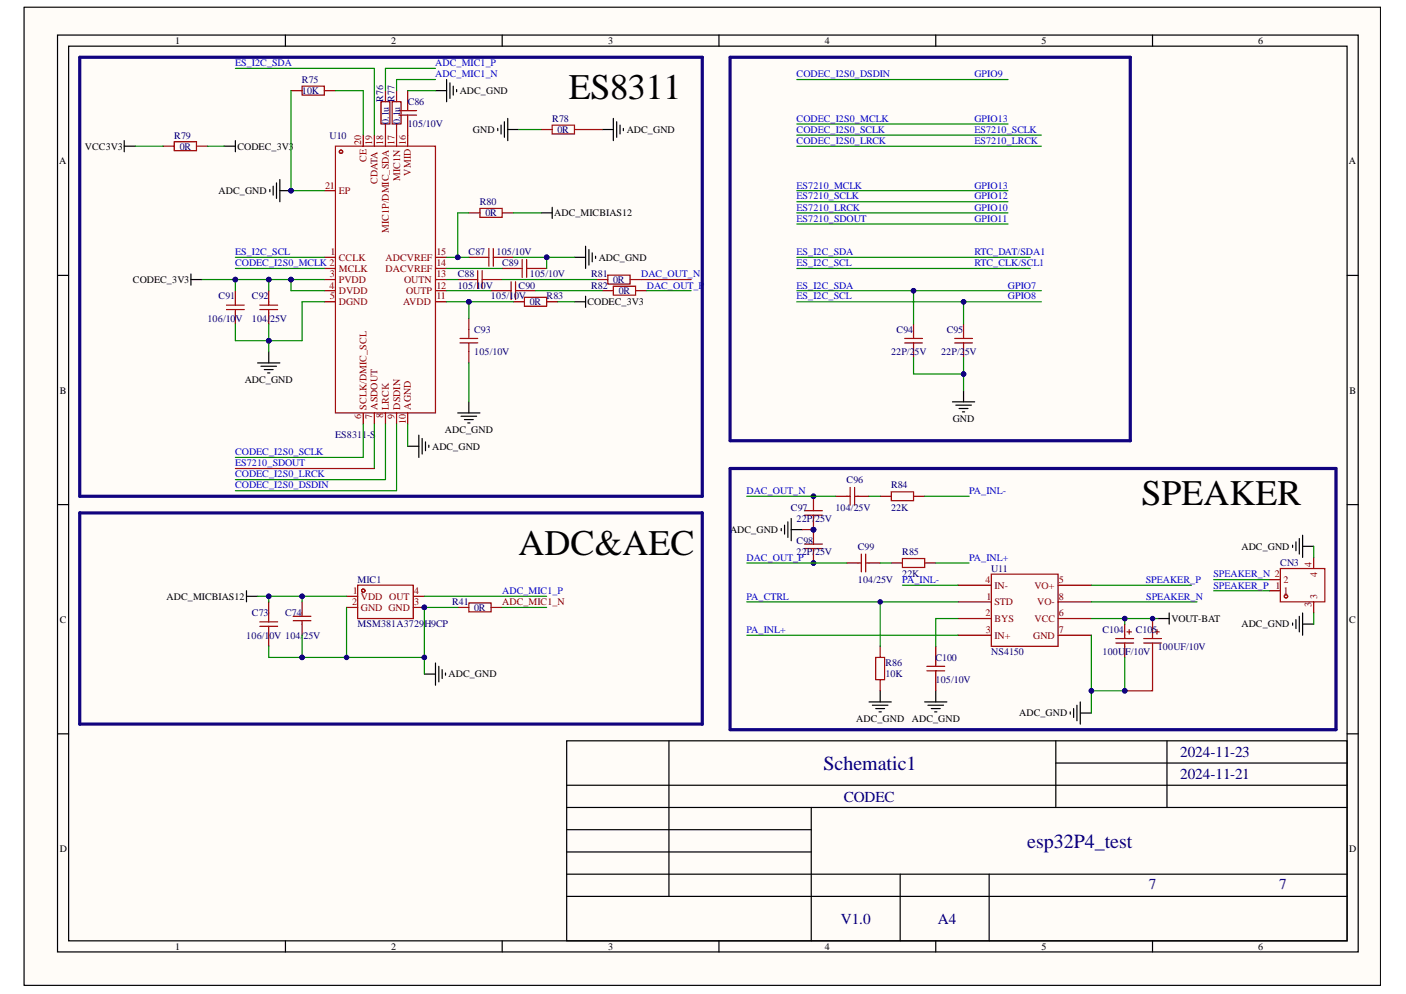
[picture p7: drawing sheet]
<svg xmlns="http://www.w3.org/2000/svg" width="297mm" height="210mm" viewBox="0 0 297 210" stroke-linecap="round" stroke-linejoin="round" font-family="sans-serif">
<defs><g id="words">
<g font-size="7.6">
<text x="120.1" y="21">ES8311</text>
<text x="241.1" y="106.7">SPEAKER</text>
<text x="109.6" y="117.3">ADC&amp;AEC</text>
</g>
<g font-size="4.2" fill="#000080">
<text x="174" y="162.6">Schematic1</text>
<text x="217" y="179">esp32P4_test</text>
</g>
<g font-size="3.2" fill="#000080">
<text x="249.3" y="159.9">2024-11-23</text>
<text x="249.3" y="164.5">2024-11-21</text>
<text x="178.3" y="169.3">CODEC</text>
<text x="242.7" y="187.8">7</text>
<text x="270.2" y="187.8">7</text>
<text x="177.7" y="195">V1.0</text>
<text x="198.1" y="195">A4</text>
</g>
<g font-size="2.1">
<text x="37" y="9.3">1</text>
<text x="82.7" y="9.3">2</text>
<text x="128.5" y="9.3">3</text>
<text x="174.3" y="9.3">4</text>
<text x="220.1" y="9.3">5</text>
<text x="265.8" y="9.3">6</text>
<text x="97.1" y="19.9">ADC_GND</text>
<text x="99.9" y="28.1">GND</text>
<text x="132.4" y="28.1">ADC_GND</text>
<text x="12.5" y="34.7">A</text>
<text x="17.9" y="31.6">VCC3V3</text>
<text x="50.2" y="31.6">CODEC_3V3</text>
<text x="285" y="34.7">A</text>
<text x="46.2" y="41">ADC_GND</text>
<text x="117.1" y="45.7">ADC_MICBIAS12</text>
<text x="28.1" y="59.8">CODEC_3V3</text>
<text x="126.5" y="55">ADC_GND</text>
<text x="124.1" y="64.4">CODEC_3V3</text>
<text x="12.6" y="83.1">B</text>
<text x="51.7" y="80.8">ADC_GND</text>
<text x="285.1" y="83.1">B</text>
<text x="201.3" y="89.1">GND</text>
<text x="91.3" y="94.9">ADC_GND</text>
<text x="94" y="91.4">ADC_GND</text>
<text x="154.2" y="112.5">ADC_GND</text>
<text x="262.3" y="116.1">ADC_GND</text>
<text x="12.6" y="131.5">C</text>
<text x="35.2" y="126.6">ADC_MICBIAS12</text>
<text x="247.5" y="131.3">VOUT-BAT</text>
<text x="285" y="131.5">C</text>
<text x="262.3" y="132.5">ADC_GND</text>
<text x="94.8" y="143">ADC_GND</text>
<text x="180.9" y="152.4">ADC_GND</text>
<text x="192.6" y="152.4">ADC_GND</text>
<text x="215.3" y="151.2">ADC_GND</text>
<text x="12.6" y="179.9">D</text>
<text x="285" y="179.9">D</text>
<text x="37" y="200.5">1</text>
<text x="82.7" y="200.5">2</text>
<text x="128.5" y="200.5">3</text>
<text x="174.3" y="200.5">4</text>
<text x="220.1" y="200.5">5</text>
<text x="265.8" y="200.5">6</text>
</g>
<g font-size="2.1" fill="#00f">
<text x="49.7" y="13.9">ES_I2C_SDA</text>
<text x="92" y="13.9">ADC_MIC1_P</text>
<text x="92" y="16.3">ADC_MIC1_N</text>
<text x="168.3" y="16.3">CODEC_I2S0_DSDIN</text>
<text x="205.8" y="16.3">GPIO9</text>
<text x="168.3" y="28.1">CODEC_I2S0_SCLK</text>
<text x="168.3" y="25.7">CODEC_I2S0_MCLK</text>
<text x="205.8" y="25.7">GPIO13</text>
<text x="205.8" y="28.1">ES7210_SCLK</text>
<text x="168.3" y="30.4">CODEC_I2S0_LRCK</text>
<text x="205.8" y="30.4">ES7210_LRCK</text>
<text x="168.3" y="39.8">ES7210_MCLK</text>
<text x="205.8" y="39.8">GPIO13</text>
<text x="168.3" y="46.8">ES7210_SDOUT</text>
<text x="168.3" y="44.5">ES7210_LRCK</text>
<text x="168.3" y="42.1">ES7210_SCLK</text>
<text x="205.8" y="42.1">GPIO12</text>
<text x="205.8" y="46.8">GPIO11</text>
<text x="205.8" y="44.5">GPIO10</text>
<text x="49.7" y="53.9">ES_I2C_SCL</text>
<text x="168.3" y="53.9">ES_I2C_SDA</text>
<text x="205.8" y="53.9">RTC_DAT/SDA1</text>
<text x="49.7" y="56.2">CODEC_I2S0_MCLK 2</text>
<text x="135.5" y="58.6">DAC_OUT_N</text>
<text x="168.3" y="56.2">ES_I2C_SCL</text>
<text x="205.8" y="56.2">RTC_CLK/SCL1</text>
<text x="136.6" y="61">DAC_OUT_P</text>
<text x="168.3" y="63.2">ES_I2C_SCL</text>
<text x="168.3" y="61">ES_I2C_SDA</text>
<text x="213" y="63.2">GPIO8</text>
<text x="213" y="61">GPIO7</text>
<text x="49.7" y="98.5">ES7210_SDOUT</text>
<text x="49.7" y="100.8">CODEC_I2S0_LRCK</text>
<text x="49.7" y="96.1">CODEC_I2S0_SCLK</text>
<text x="49.7" y="103.1">CODEC_I2S0_DSDIN</text>
<text x="157.7" y="104.3">DAC_OUT_N</text>
<text x="204.7" y="104.3">PA_INL-</text>
<text x="157.7" y="118.4">DAC_OUT_P</text>
<text x="204.7" y="118.4">PA_INL+</text>
<text x="106.1" y="125.5">ADC_MIC1_P</text>
<text x="190.6" y="123.1">PA_INL-</text>
<text x="242.1" y="123.1">SPEAKER_P</text>
<text x="256.4" y="124.3">SPEAKER_P 1</text>
<text x="256.4" y="121.9">SPEAKER_N 2</text>
<text x="157.7" y="126.6">PA_CTRL</text>
<text x="242.1" y="126.6">SPEAKER_N</text>
<text x="157.7" y="133.7">PA_INL+</text>
</g>
<g font-size="2.1" fill="#000080">
<text x="63.8" y="17.5">R75</text>
<text x="63.8" y="19.9">10K</text>
<text x="81" y="21.5" transform="rotate(-90 81 21.5)">R76</text>
<text x="83.3" y="21.5" transform="rotate(-90 83.3 21.5)">R77</text>
<text x="86.1" y="22.2">C86</text>
<text x="36.8" y="29.2">R79</text>
<text x="69.6" y="29.2">U10</text>
<text x="82.2" y="26.2" transform="rotate(-90 82.2 26.2)">0.1u</text>
<text x="84.5" y="26.2" transform="rotate(-90 84.5 26.2)">0.1u</text>
<text x="86.1" y="26.9">105/10V</text>
<text x="116.7" y="25.7">R78</text>
<text x="117.8" y="28.1">0R</text>
<text x="38" y="31.6">0R</text>
<text x="101.4" y="43.3">R80</text>
<text x="102.5" y="45.7">0R</text>
<text x="99" y="53.9">C87</text>
<text x="104.9" y="53.9">105/10V</text>
<text x="96.7" y="58.6">C88</text>
<text x="106.1" y="56.2">C89</text>
<text x="111.9" y="58.6">105/10V</text>
<text x="124.9" y="58.6">R81</text>
<text x="129.5" y="59.8">0R</text>
<text x="46.2" y="63.2">C91</text>
<text x="53.2" y="63.2">C92</text>
<text x="96.7" y="61">105/10V</text>
<text x="103.7" y="63.2">105/10V</text>
<text x="109.6" y="61">C90</text>
<text x="111.9" y="64.4">0R</text>
<text x="115.5" y="63.2">R83</text>
<text x="124.9" y="61">R82</text>
<text x="130.7" y="62.1">0R</text>
<text x="43.8" y="68">106/10</text>
<text x="49.7" y="68">V</text>
<text x="53.2" y="68">104/25V</text>
<text x="100.2" y="70.3">C93</text>
<text x="189.4" y="70.3">C94</text>
<text x="200" y="70.3">C95</text>
<text x="100.2" y="75">105/10V</text>
<text x="188.2" y="75">22P/2</text>
<text x="193.2" y="75">5V</text>
<text x="198.8" y="75">22P/2</text>
<text x="203.8" y="75">5V</text>
<text x="70.8" y="92.6">ES8311-S</text>
<text x="178.9" y="102">C96</text>
<text x="167.1" y="107.9">C97</text>
<text x="176.5" y="107.9">104/25V</text>
<text x="188.2" y="103.1">R84</text>
<text x="188.2" y="107.9">22K</text>
<text x="168.3" y="110.2">22P/25V</text>
<text x="168.3" y="114.9">C98</text>
<text x="168.3" y="117.3">22P/25V</text>
<text x="181.2" y="116.1">C99</text>
<text x="190.6" y="117.3">R85</text>
<text x="270.5" y="119.6">CN3</text>
<text x="75.6" y="123.1">MIC1</text>
<text x="181.2" y="123.1">104/25V</text>
<text x="190.6" y="121.9">22K</text>
<text x="209.4" y="120.7">U11</text>
<text x="53.2" y="130.1">C73</text>
<text x="60.2" y="130.1">C74</text>
<text x="95.5" y="127.8">R41</text>
<text x="100.2" y="129">0R</text>
<text x="52" y="134.8">106/1</text>
<text x="56.9" y="134.8">0V 104/25V</text>
<text x="75.6" y="132.5">MSM381A3729</text>
<text x="89.7" y="132.5">H9CP</text>
<text x="232.9" y="133.7">C104</text>
<text x="239.9" y="133.7">C105</text>
<text x="244.6" y="137.2">100UF/10V</text>
<text x="187.1" y="140.7">R86</text>
<text x="187.1" y="143">10K</text>
<text x="197.6" y="139.5">C100</text>
<text x="209.4" y="138.4">NS4150</text>
<text x="232.9" y="138.4">100UF/10V</text>
<text x="197.6" y="144.2">105/10V</text>
</g>
<g font-size="2.1" fill="#800">
<text x="76.3" y="30.6" transform="rotate(-90 76.3 30.6)">20</text>
<text x="77.4" y="34.2" transform="rotate(-90 77.4 34.2)">CE</text>
<text x="78.6" y="30.6" transform="rotate(-90 78.6 30.6)">19</text>
<text x="81" y="30.6" transform="rotate(-90 81 30.6)">18</text>
<text x="83.3" y="30.6" transform="rotate(-90 83.3 30.6)">17</text>
<text x="85.7" y="30.6" transform="rotate(-90 85.7 30.6)">16</text>
<text x="68.7" y="39.8">21</text>
<text x="71.6" y="41">EP</text>
<text x="79.8" y="38.9" transform="rotate(-90 79.8 38.9)">CDATA</text>
<text x="84.5" y="38.1" transform="rotate(-90 84.5 38.1)">MIC1N</text>
<text x="86.8" y="37.1" transform="rotate(-90 86.8 37.1)">VMID</text>
<text x="69.8" y="53.9">1</text>
<text x="82.2" y="49.2" transform="rotate(-90 82.2 49.2)">MIC1P/DMIC_SDA</text>
<text x="92.2" y="53.9">15</text>
<text x="69.7" y="58.6">3</text>
<text x="71.6" y="55">CCLK</text>
<text x="71.6" y="57.4">MCLK</text>
<text x="71.6" y="59.8">PVDD</text>
<text x="81.5" y="57.4">DACVREF</text>
<text x="81.5" y="55">ADCVREF</text>
<text x="85.4" y="59.8">OUTN</text>
<text x="92.2" y="58.6">13</text>
<text x="92.2" y="56.2">14</text>
<text x="69.6" y="61">4</text>
<text x="69.7" y="63.2">5</text>
<text x="71.6" y="62.1">DVDD</text>
<text x="71.6" y="64.4">DGND</text>
<text x="85.2" y="64.4">AVDD</text>
<text x="85.8" y="62.1">OUTP</text>
<text x="92.2" y="63.2">11</text>
<text x="92.2" y="61">12</text>
<text x="76.3" y="88.4" transform="rotate(-90 76.3 88.4)">6</text>
<text x="77.4" y="86.5" transform="rotate(-90 77.4 86.5)">SCLK/DMIC_SCL</text>
<text x="78.6" y="88.4" transform="rotate(-90 78.6 88.4)">7</text>
<text x="79.8" y="86.5" transform="rotate(-90 79.8 86.5)">ASDOUT</text>
<text x="81" y="88.3" transform="rotate(-90 81 88.3)">8</text>
<text x="82.2" y="86.5" transform="rotate(-90 82.2 86.5)">LRCK</text>
<text x="83.3" y="88.4" transform="rotate(-90 83.3 88.4)">9</text>
<text x="84.5" y="86.5" transform="rotate(-90 84.5 86.5)">DSDIN</text>
<text x="85.7" y="89.4" transform="rotate(-90 85.7 89.4)">10</text>
<text x="86.8" y="86.5" transform="rotate(-90 86.8 86.5)">AGND</text>
<text x="277.1" y="119.8" transform="rotate(-90 277.1 119.8)">4</text>
<text x="74.5" y="125.5">1</text>
<text x="87.5" y="125.5">4</text>
<text x="208.2" y="123.1">4</text>
<text x="210.1" y="124.3">IN-</text>
<text x="218.5" y="124.3">VO+</text>
<text x="223.7" y="123.1">5</text>
<text x="271.2" y="125.5">1</text>
<text x="271.2" y="123.1">2</text>
<text x="278.3" y="121.7" transform="rotate(-90 278.3 121.7)">4</text>
<text x="74.4" y="127.8">2</text>
<text x="76.2" y="126.6">VDD OUT</text>
<text x="76.2" y="129">GND GND</text>
<text x="87.5" y="127.8">3</text>
<text x="208.2" y="130.1">2</text>
<text x="208.4" y="126.6">1</text>
<text x="210.1" y="127.8">STD</text>
<text x="210.1" y="131.3">BYS</text>
<text x="218.5" y="131.3">VCC</text>
<text x="219.1" y="127.8">VO-</text>
<text x="223.7" y="126.6">8</text>
<text x="223.7" y="130.1">6</text>
<text x="277.1" y="128.3" transform="rotate(-90 277.1 128.3)">3</text>
<text x="278.3" y="126.4" transform="rotate(-90 278.3 126.4)">3</text>
<text x="208.3" y="133.7">3</text>
<text x="210.1" y="134.8">IN+</text>
<text x="218.3" y="134.8">GND</text>
<text x="223.7" y="133.7">7</text>
</g>
<text font-size="2.1" fill="#800000" x="106.1" y="127.8">ADC_MIC1_N</text>
</g></defs>
<path d="M5.1 1.5h286.5v206.6h-286.5z" fill-rule="evenodd" fill="#fffcf8"/>
<path d="M5.1 1.5h286.5v206.6h-286.5z" fill="none" stroke="#000" stroke-width=".21"/>
<path d="M5.1 1.5h286.5v206.6h-286.5z" fill-rule="evenodd" fill="#fffcf8"/>
<path d="M5.1 1.5h286.5v206.6h-286.5z" fill="none" stroke="#000" stroke-width=".21"/>
<g fill="none" stroke="#000" stroke-width=".25">
<path d="M12.2 7.4h274.7v193.6h-274.7zM14.5 9.8h270.1v188.9h-270.1zM60.3 7.4v2.4M106.1 7.4v2.4M151.9 7.4v2.4M197.7 7.4v2.4M243.5 7.4v2.4M57.7 39.3v1.9M58.4 38.6v3.3M59.1 37.9v4.7M12.2 58.2h2.3M57 40v.5"/>
<path d="M59.1 40.3h2.4M284.6 58.2h2.3M12.2 106.6h2.3M284.6 106.6h2.3M12.2 155h2.3M119.7 156.4h164.9v42.3h-164.9zM141.3 156.4v32.9M223.1 156.4v14.1M246.5 156.4v14.1M284.6 155h2.3M119.7 175.2h51.7M119.7 170.5h164.9"/>
<path d="M119.7 179.9h51.7M119.7 165.8h164.9M171.4 170.5v28.2M223.1 161.1h61.5M60.3 198.7v2.3M106.1 198.7v2.3M119.7 189.3h164.9M119.7 184.6h164.9M151.9 198.7v2.3M190.2 184.6v14.1M197.7 198.7v2.3M209 184.6v14.1"/>
<path d="M243.5 198.7v2.3"/>
</g>
<circle cx="61.5" cy="40.3" r=".47" fill="#000080"/>
<circle cx="61.5" cy="40.3" r=".47" fill="none" stroke="#000080" stroke-width=".21"/>
<g fill="none" stroke="#000" stroke-width=".25">
<path d="M92 19.1h2.4M94.4 16.8v4.7M95.1 17.5v3.3M95.8 18.2v1.9M96.5 18.9v.5M26.2 29.7v2.3M26.2 30.9h2.4M47.4 30.9h2.3M49.7 29.7v2.3M105.2 27.1v.5M105.9 26.4v1.9M106.6 25.7v3.3"/>
<path d="M107.3 25v4.7M107.3 27.4h2.3M127.2 27.4h2.4M129.6 25v4.7M130.3 25.7v3.3M131 26.4v1.9M131.7 27.1v.5M40.3 57.9v2.3M40.3 59h2.4M114.3 45h2.4M116.7 43.8v2.3M121.4 54.3h2.3"/>
<path d="M123.7 52v4.7M124.4 52.7v3.3M125.1 53.4v1.9M125.8 54.1v.5M54.4 76.6h4.7M55.1 77.3h3.3M55.8 78h1.9M56.5 78.7h.5M56.8 74.3v2.3M121.4 63.7h2.3M123.7 62.6v2.3M86.1 94.2h2.4"/>
<path d="M88.5 91.9v4.7M89.2 92.6v3.3M89.9 93.3v1.9M90.6 94v.5M96.7 87.2h4.7M97.4 87.9h3.3M98.1 88.6h1.9M98.8 89.3h.5M99 84.9v2.3M201.2 84.9h4.7M201.9 85.6h3.3M202.6 86.3h1.9"/>
<path d="M203.3 87h.5M203.6 82.5v2.4M165 111.6v.5M165.7 110.9v1.9M166.5 110.2v3.3M167.2 109.5v4.7M167.2 111.8h2.3M273.1 115.1v.5M273.8 114.4v1.9M274.5 113.7v3.3M275.2 113v4.7M275.2 115.4h2.3"/>
<path d="M244.7 130.6h2.3M247 129.4v2.4M273.1 131.6v.4M273.8 130.9v1.8M274.5 130.2v3.2M275.2 129.4v4.7M275.2 131.8h2.3M183.6 148.2h4.7M184.3 148.9h3.3M185 149.6h1.9M185.7 150.3h.5M186 145.9v2.3"/>
<path d="M195.3 148.2h4.7M196 148.9h3.3M196.8 149.6h1.8M197.5 150.3h.4M197.7 145.9v2.3M226.1 150.3v.5M226.8 149.6v1.9M227.5 148.9v3.3M228.2 148.2v4.7M228.2 150.6h2.4"/>
</g>
<g fill="none" stroke="#a00000" stroke-width=".25">
<path d="M191.1 72.4h3.8M191.1 71.5h3.8M193 70.8v.7M193 72.4v.7M201.7 72.4h3.7M201.7 71.5h3.7M203.6 70.8v.7M203.6 72.4v.7M181.2 118.9h.8M182 117v3.8M182.9 117v3.8M182.9 118.9h.7"/>
<path d="M190.7 117.9h4.6v1.9h-4.6zM185 138.8h1.9v4.7h-1.9zM197.7 138.8v1.9M209.4 121.2h14.1v15.3h-14.1zM195.8 141.7h3.8M195.8 140.7h3.8M197.7 141.7v1.8"/>
</g>
<g fill="none" stroke="#800" stroke-width=".25">
<path d="M193 68.4v2.4M193 73.1v2.4M203.6 68.4v2.4M203.6 73.1v2.4M178.9 118.9h2.3M183.6 118.9h2.4M188.3 118.9h2.4M195.3 118.9h2.4M186 136.5v2.3M197.7 136.5v2.3M202.4 123.6h7M202.4 127.1h7"/>
<path d="M202.4 130.6h7M202.4 134.1h7M223.5 123.6h7.1M223.5 127.1h7.1M223.5 130.6h7.1M223.5 134.1h7.1M186 143.5v2.4M197.7 143.5v2.4"/>
</g>
<circle cx="171.9" cy="111.8" r=".47" fill="#000080"/>
<circle cx="171.9" cy="111.8" r=".47" fill="none" stroke="#000080" stroke-width=".21"/>
<circle cx="171.9" cy="104.8" r=".47" fill="#000080"/>
<circle cx="171.9" cy="104.8" r=".47" fill="none" stroke="#000080" stroke-width=".21"/>
<path d="M170 108.8h3.7M170 107.9h3.7M171.9 107.1v.7M171.9 108.8v.7" fill="none" stroke="#a00000" stroke-width=".25"/>
<path d="M171.9 109.5v2.3" fill="none" stroke="#800" stroke-width=".25"/>
<circle cx="171.9" cy="111.8" r=".47" fill="#000080"/>
<circle cx="171.9" cy="111.8" r=".47" fill="none" stroke="#000080" stroke-width=".21"/>
<path d="M171.9 104.8v2.3" fill="none" stroke="#800" stroke-width=".25"/>
<circle cx="171.9" cy="104.8" r=".47" fill="#000080"/>
<circle cx="171.9" cy="104.8" r=".47" fill="none" stroke="#000080" stroke-width=".21"/>
<circle cx="171.9" cy="118.9" r=".47" fill="#000080"/>
<circle cx="171.9" cy="118.9" r=".47" fill="none" stroke="#000080" stroke-width=".21"/>
<circle cx="171.9" cy="111.8" r=".47" fill="#000080"/>
<circle cx="171.9" cy="111.8" r=".47" fill="none" stroke="#000080" stroke-width=".21"/>
<path d="M170 115.8h3.7M170 114.9h3.7M171.9 114.2v.7M171.9 115.8v.7" fill="none" stroke="#a00000" stroke-width=".25"/>
<path d="M171.9 116.5v2.4" fill="none" stroke="#800" stroke-width=".25"/>
<circle cx="171.9" cy="118.9" r=".47" fill="#000080"/>
<circle cx="171.9" cy="118.9" r=".47" fill="none" stroke="#000080" stroke-width=".21"/>
<path d="M171.9 111.8v2.4" fill="none" stroke="#800" stroke-width=".25"/>
<circle cx="171.9" cy="111.8" r=".47" fill="#000080"/>
<circle cx="171.9" cy="111.8" r=".47" fill="none" stroke="#000080" stroke-width=".21"/>
<g fill="none" stroke="#a00000" stroke-width=".25">
<path d="M63.8 18.2h4.7v1.9h-4.7zM36.8 29.9h4.7v1.9h-4.7zM70.9 30.9h21.1v56.3h-21.1zM80.5 21.5h1.9v4.7h-1.9zM82.8 21.5h1.9v4.7h-1.9zM84.3 23.4h3.7M84.3 24.3h3.7M86.1 21.5v1.9M86.1 24.3v1.9M116.7 26.4h4.7v1.9h-4.7zM99 59h1.9M100.9 57.2v3.7"/>
<path d="M101.4 44h4.7v1.9h-4.7zM101.4 54.3h1.9M101.9 57.2v3.7M101.9 59h1.8M103.3 52.5v3.7M104.2 52.5v3.7M104.2 54.3h1.9M108 59.5v3.8M108.4 56.7h1.9M108.9 59.5v3.8M110.3 54.8v3.8M111.3 54.8v3.8"/>
<path d="M111.3 56.7h1.8M128.4 58.1h4.7v1.9h-4.7zM47.9 64.4h3.7M47.9 65.4h3.7M49.7 63.7v.7M49.7 65.4v.7M54.9 64.4h3.8M54.9 65.4h3.8M56.8 63.7v.7M56.8 65.4v.7M97.2 72.4h3.7M97.2 71.5h3.7"/>
<path d="M99 69.6v1.9M99 72.4v1.9M106.1 61.4h1.9M108.9 61.4h1.9M110.8 62.8h4.7v1.9h-4.7zM129.6 60.4h4.7v1.9h-4.7zM178.9 104.8h.7M179.6 102.9v3.8M180.6 102.9v3.8M180.6 104.8h.6M188.3 103.9h4.7v1.8h-4.7zM54.9 132.3h3.8"/>
<path d="M54.9 131.3h3.8M56.8 129.4v1.9M56.8 132.3v1.8M61.9 131.1h3.8M61.9 130.1h3.8M63.8 129.4v.7M63.8 131.1v.7M99 127.3h4.7v1.9h-4.7zM270.5 120.1h9.4v7h-9.4z"/>
<circle cx="72" cy="32" r=".35"/>
<circle cx="271.7" cy="125.9" r=".35"/>
</g>
<g fill="none" stroke="#800" stroke-width=".25">
<path d="M61.5 19.1h2.3M68.5 19.1h2.4M81.4 19.1v2.4M83.8 19.1v2.4M86.1 19.1v2.4M34.5 30.9h2.3M41.5 30.9h2.4M76.7 28.5v2.4M79.1 28.5v2.4M81.4 26.2v4.7M83.8 26.2v4.7M86.1 26.2v4.7"/>
<path d="M114.3 27.4h2.4M121.4 27.4h2.3M68.5 54.3h2.4M68.5 56.7h2.4M68.5 59h2.4M68.5 40.3h2.4M92 54.3h2.4M92 56.7h2.4M92 59h2.4M96.7 59h2.3M99 54.3h2.4M99 45h2.4"/>
<path d="M103.7 59h2.4M106.1 54.3h2.3M106.1 56.7h2.3M106.1 45h2.3M113.1 56.7h2.4M126.1 59h2.3M133.1 59h2.3M49.7 61.4v2.3M49.7 66.1v2.3M56.8 61.4v2.3M56.8 66.1v2.3M68.5 61.4h2.4"/>
<path d="M68.5 63.7h2.4M92 61.4h2.4M92 63.7h2.4M99 67.3v2.3M99 74.3v2.3M103.7 61.4h2.4M108.4 63.7h2.4M110.8 61.4h2.3M115.5 63.7h2.3M127.2 61.4h2.4M134.3 61.4h2.3M76.7 87.2v2.3"/>
<path d="M79.1 87.2v2.3M81.4 87.2v2.3M83.8 87.2v2.3M86.1 87.2v2.3M176.6 104.8h2.3M181.2 104.8h2.4M186 104.8h2.3M193 104.8h2.3M277.5 117.7v2.4M56.8 127.1v2.3M56.8 134.1v2.4M63.8 127.1v2.3"/>
<path d="M63.8 131.8v2.3M96.7 128.3h2.3M103.7 128.3h2.4M268.1 124.8h2.4M268.1 122.4h2.4M277.5 127.1v2.3"/>
</g>
<path d="M52.1 124.7v2.4M52.1 125.9h2.3M89.7 142.3h2.3M92 140v4.7M92.7 140.7v3.3M93.4 141.4v1.9M94.1 142.1v.5" fill="none" stroke="#000" stroke-width=".25"/>
<circle cx="89.7" cy="128.3" r=".47" fill="#000080"/>
<circle cx="89.7" cy="128.3" r=".47" fill="none" stroke="#000080" stroke-width=".21"/>
<g fill="none" stroke="#a00000" stroke-width=".25">
<path d="M75.6 123.6h11.7v7h-11.7z"/>
<circle cx="76.7" cy="124.7" r=".35"/>
</g>
<path d="M73.2 125.9h2.4M73.2 128.3h2.4M87.3 128.3h2.4" fill="none" stroke="#800" stroke-width=".25"/>
<circle cx="89.7" cy="128.3" r=".47" fill="#000080"/>
<circle cx="89.7" cy="128.3" r=".47" fill="none" stroke="#000080" stroke-width=".21"/>
<path d="M87.3 125.9h2.4M237.6 131.8v2.3M237.6 136.5v2.3" fill="none" stroke="#800" stroke-width=".25"/>
<path d="M235.7 134.8h3.8M235.7 135.8h3.8M237.6 134.1v.7M237.6 135.8v.7M238.1 133.4h.9M238.6 133v.9" fill="none" stroke="#a00000" stroke-width=".25"/>
<path d="M157.8 118.9h21.1M157.8 104.8h18.8M157.8 127.1h44.6M186 127.1v9.4" fill="none" stroke="#080" stroke-width=".25"/>
<circle cx="185.9" cy="127.1" r=".47" fill="#000080"/>
<circle cx="185.9" cy="127.1" r=".47" fill="none" stroke="#000080" stroke-width=".21"/>
<path d="M157.8 134.1h44.6M190.7 123.6h11.7M202.4 130.6h-4.7v5.9M237.6 138.8v7.1h-7v4.7" fill="none" stroke="#080" stroke-width=".25"/>
<circle cx="230.6" cy="145.9" r=".47" fill="#000080"/>
<circle cx="230.6" cy="145.9" r=".47" fill="none" stroke="#000080" stroke-width=".21"/>
<circle cx="237.6" cy="145.9" r=".47" fill="#000080"/>
<circle cx="237.6" cy="145.9" r=".47" fill="none" stroke="#000080" stroke-width=".21"/>
<path d="M230.6 134.1v11.8" fill="none" stroke="#080" stroke-width=".25"/>
<circle cx="230.6" cy="145.9" r=".47" fill="#000080"/>
<circle cx="230.6" cy="145.9" r=".47" fill="none" stroke="#000080" stroke-width=".21"/>
<path d="M230.6 130.6h7" fill="none" stroke="#080" stroke-width=".25"/>
<circle cx="237.6" cy="130.6" r=".47" fill="#000080"/>
<circle cx="237.6" cy="130.6" r=".47" fill="none" stroke="#000080" stroke-width=".21"/>
<path d="M244.7 130.6h-7.1v1.2" fill="none" stroke="#080" stroke-width=".25"/>
<circle cx="237.6" cy="130.6" r=".47" fill="#000080"/>
<circle cx="237.6" cy="130.6" r=".47" fill="none" stroke="#000080" stroke-width=".21"/>
<path d="M68.5 63.7h-4.7v8.2h-7M76.7 89.5v7.1h-27M79.1 89.5v9.4M81.4 89.5v11.8h-31.7M83.8 89.5v14.1h-34.1M230.6 127.1h22.3M230.6 123.6h21.1M256.4 124.8h11.7M256.4 122.4h11.7" fill="none" stroke="#080" stroke-width=".25"/>
<circle cx="56.8" cy="71.9" r=".47" fill="#000080"/>
<circle cx="56.8" cy="71.9" r=".47" fill="none" stroke="#000080" stroke-width=".21"/>
<path d="M56.8 68.4v3.5" fill="none" stroke="#080" stroke-width=".25"/>
<circle cx="56.8" cy="71.9" r=".47" fill="#000080"/>
<circle cx="56.8" cy="71.9" r=".47" fill="none" stroke="#000080" stroke-width=".21"/>
<path d="M49.7 71.9h7.1" fill="none" stroke="#080" stroke-width=".25"/>
<circle cx="56.8" cy="71.9" r=".47" fill="#000080"/>
<circle cx="56.8" cy="71.9" r=".47" fill="none" stroke="#000080" stroke-width=".21"/>
<path d="M49.7 68.4v3.5M56.8 71.9v2.4" fill="none" stroke="#080" stroke-width=".25"/>
<circle cx="56.8" cy="71.9" r=".47" fill="#000080"/>
<circle cx="56.8" cy="71.9" r=".47" fill="none" stroke="#000080" stroke-width=".21"/>
<path d="M49.7 59h7.1" fill="none" stroke="#080" stroke-width=".25"/>
<circle cx="56.8" cy="59" r=".47" fill="#000080"/>
<circle cx="56.8" cy="59" r=".47" fill="none" stroke="#000080" stroke-width=".21"/>
<circle cx="49.7" cy="59" r=".47" fill="#000080"/>
<circle cx="49.7" cy="59" r=".47" fill="none" stroke="#000080" stroke-width=".21"/>
<path d="M56.8 59h4.7" fill="none" stroke="#080" stroke-width=".25"/>
<circle cx="61.5" cy="59" r=".47" fill="#000080"/>
<circle cx="61.5" cy="59" r=".47" fill="none" stroke="#000080" stroke-width=".21"/>
<circle cx="56.8" cy="59" r=".47" fill="#000080"/>
<circle cx="56.8" cy="59" r=".47" fill="none" stroke="#000080" stroke-width=".21"/>
<path d="M61.5 59h7" fill="none" stroke="#080" stroke-width=".25"/>
<circle cx="61.5" cy="59" r=".47" fill="#000080"/>
<circle cx="61.5" cy="59" r=".47" fill="none" stroke="#000080" stroke-width=".21"/>
<path d="M61.5 59v2.4" fill="none" stroke="#080" stroke-width=".25"/>
<circle cx="61.5" cy="59" r=".47" fill="#000080"/>
<circle cx="61.5" cy="59" r=".47" fill="none" stroke="#000080" stroke-width=".21"/>
<path d="M42.7 59h7M61.5 61.4h7" fill="none" stroke="#080" stroke-width=".25"/>
<circle cx="49.7" cy="59" r=".47" fill="#000080"/>
<circle cx="49.7" cy="59" r=".47" fill="none" stroke="#000080" stroke-width=".21"/>
<path d="M49.7 59v2.4" fill="none" stroke="#080" stroke-width=".25"/>
<circle cx="49.7" cy="59" r=".47" fill="#000080"/>
<circle cx="49.7" cy="59" r=".47" fill="none" stroke="#000080" stroke-width=".21"/>
<path d="M56.8 59v2.4" fill="none" stroke="#080" stroke-width=".25"/>
<circle cx="56.8" cy="59" r=".47" fill="#000080"/>
<circle cx="56.8" cy="59" r=".47" fill="none" stroke="#000080" stroke-width=".21"/>
<path d="M49.7 14.4h29.4v14.1M61.5 19.1v21.2M49.7 56.7h18.8M49.7 54.3h18.8" fill="none" stroke="#080" stroke-width=".25"/>
<circle cx="61.5" cy="40.3" r=".47" fill="#000080"/>
<circle cx="61.5" cy="40.3" r=".47" fill="none" stroke="#000080" stroke-width=".21"/>
<path d="M61.5 40.3h7" fill="none" stroke="#080" stroke-width=".25"/>
<circle cx="61.5" cy="40.3" r=".47" fill="#000080"/>
<circle cx="61.5" cy="40.3" r=".47" fill="none" stroke="#000080" stroke-width=".21"/>
<path d="M70.9 19.1h5.8v9.4M86.1 19.1h5.9M92 14.4h-10.6v4.7M92 16.8h-8.2v2.3M94.4 63.7h4.6" fill="none" stroke="#080" stroke-width=".25"/>
<circle cx="99" cy="63.7" r=".47" fill="#000080"/>
<circle cx="99" cy="63.7" r=".47" fill="none" stroke="#000080" stroke-width=".21"/>
<path d="M99 63.7h9.4" fill="none" stroke="#080" stroke-width=".25"/>
<circle cx="99" cy="63.7" r=".47" fill="#000080"/>
<circle cx="99" cy="63.7" r=".47" fill="none" stroke="#000080" stroke-width=".21"/>
<path d="M99 63.7v3.6" fill="none" stroke="#080" stroke-width=".25"/>
<circle cx="99" cy="63.7" r=".47" fill="#000080"/>
<circle cx="99" cy="63.7" r=".47" fill="none" stroke="#000080" stroke-width=".21"/>
<path d="M94.4 56.7h11.7M96.7 54.3h2.3M94.4 61.4h9.3" fill="none" stroke="#080" stroke-width=".25"/>
<circle cx="96.7" cy="54.3" r=".47" fill="#000080"/>
<circle cx="96.7" cy="54.3" r=".47" fill="none" stroke="#000080" stroke-width=".21"/>
<path d="M94.4 54.3h2.3" fill="none" stroke="#080" stroke-width=".25"/>
<circle cx="96.7" cy="54.3" r=".47" fill="#000080"/>
<circle cx="96.7" cy="54.3" r=".47" fill="none" stroke="#000080" stroke-width=".21"/>
<path d="M99 45h-2.3v9.3" fill="none" stroke="#080" stroke-width=".25"/>
<circle cx="96.7" cy="54.3" r=".47" fill="#000080"/>
<circle cx="96.7" cy="54.3" r=".47" fill="none" stroke="#000080" stroke-width=".21"/>
<path d="M106.1 59h20M108.4 54.3h7.1" fill="none" stroke="#080" stroke-width=".25"/>
<circle cx="115.5" cy="54.3" r=".47" fill="#000080"/>
<circle cx="115.5" cy="54.3" r=".47" fill="none" stroke="#000080" stroke-width=".21"/>
<path d="M115.5 54.3v2.4" fill="none" stroke="#080" stroke-width=".25"/>
<circle cx="115.5" cy="54.3" r=".47" fill="#000080"/>
<circle cx="115.5" cy="54.3" r=".47" fill="none" stroke="#000080" stroke-width=".21"/>
<path d="M115.5 54.3h5.9" fill="none" stroke="#080" stroke-width=".25"/>
<circle cx="115.5" cy="54.3" r=".47" fill="#000080"/>
<circle cx="115.5" cy="54.3" r=".47" fill="none" stroke="#000080" stroke-width=".21"/>
<g fill="none" stroke="#080" stroke-width=".25">
<path d="M28.6 30.9h5.9M43.9 30.9h3.5M109.6 27.4h4.7M108.4 45h5.9M99 76.6v8.3M113.1 61.4h14.1M136.6 61.4h9.4M168.3 63.7h35.3v4.7M186 118.9h2.3M195.3 104.8h9.4M197.7 118.9h7M277.5 115.4v2.3"/>
<path d="M277.5 129.4v2.4"/>
</g>
<circle cx="203.6" cy="63.7" r=".47" fill="#000080"/>
<circle cx="203.6" cy="63.7" r=".47" fill="none" stroke="#000080" stroke-width=".21"/>
<path d="M168.3 61.4h24.7v7" fill="none" stroke="#080" stroke-width=".25"/>
<circle cx="193" cy="61.4" r=".47" fill="#000080"/>
<circle cx="193" cy="61.4" r=".47" fill="none" stroke="#000080" stroke-width=".21"/>
<path d="M193 75.5v3.5h10.6v-3.5" fill="none" stroke="#080" stroke-width=".25"/>
<circle cx="203.6" cy="79" r=".47" fill="#000080"/>
<circle cx="203.6" cy="79" r=".47" fill="none" stroke="#000080" stroke-width=".21"/>
<path d="M203.6 79v3.5" fill="none" stroke="#080" stroke-width=".25"/>
<circle cx="203.6" cy="79" r=".47" fill="#000080"/>
<circle cx="203.6" cy="79" r=".47" fill="none" stroke="#000080" stroke-width=".21"/>
<path d="M168.3 16.8h44.7M168.3 26.2h44.7M168.3 28.5h51.7M168.3 30.9h51.7M168.3 42.6h44.7M168.3 40.3h44.7M203.6 63.7h16.4" fill="none" stroke="#080" stroke-width=".25"/>
<circle cx="203.6" cy="63.7" r=".47" fill="#000080"/>
<circle cx="203.6" cy="63.7" r=".47" fill="none" stroke="#000080" stroke-width=".21"/>
<path d="M193 61.4h27" fill="none" stroke="#080" stroke-width=".25"/>
<circle cx="193" cy="61.4" r=".47" fill="#000080"/>
<circle cx="193" cy="61.4" r=".47" fill="none" stroke="#000080" stroke-width=".21"/>
<path d="M94.4 59h2.3M168.3 54.3h49.4M168.3 56.7h49.4M168.3 47.3h44.7M168.3 45h44.7M86.1 89.5v4.7M183.6 104.8h2.4M96.7 128.3h-7v10.5h-25.9v-4.7" fill="none" stroke="#080" stroke-width=".25"/>
<circle cx="89.7" cy="128.3" r=".47" fill="#000080"/>
<circle cx="89.7" cy="128.3" r=".47" fill="none" stroke="#000080" stroke-width=".21"/>
<circle cx="89.7" cy="138.8" r=".47" fill="#000080"/>
<circle cx="89.7" cy="138.8" r=".47" fill="none" stroke="#000080" stroke-width=".21"/>
<circle cx="63.8" cy="138.8" r=".47" fill="#000080"/>
<circle cx="63.8" cy="138.8" r=".47" fill="none" stroke="#000080" stroke-width=".21"/>
<path d="M56.8 136.5v2.3h7" fill="none" stroke="#080" stroke-width=".25"/>
<circle cx="63.8" cy="138.8" r=".47" fill="#000080"/>
<circle cx="63.8" cy="138.8" r=".47" fill="none" stroke="#000080" stroke-width=".21"/>
<path d="M73.2 128.3v10.5" fill="none" stroke="#080" stroke-width=".25"/>
<circle cx="73.2" cy="138.8" r=".47" fill="#000080"/>
<circle cx="73.2" cy="138.8" r=".47" fill="none" stroke="#000080" stroke-width=".21"/>
<path d="M89.7 138.8v3.5" fill="none" stroke="#080" stroke-width=".25"/>
<circle cx="89.7" cy="138.8" r=".47" fill="#000080"/>
<circle cx="89.7" cy="138.8" r=".47" fill="none" stroke="#000080" stroke-width=".21"/>
<path d="M54.4 125.9h2.4v1.2" fill="none" stroke="#080" stroke-width=".25"/>
<circle cx="56.8" cy="125.9" r=".47" fill="#000080"/>
<circle cx="56.8" cy="125.9" r=".47" fill="none" stroke="#000080" stroke-width=".21"/>
<path d="M56.8 125.9h7v1.2" fill="none" stroke="#080" stroke-width=".25"/>
<circle cx="56.8" cy="125.9" r=".47" fill="#000080"/>
<circle cx="56.8" cy="125.9" r=".47" fill="none" stroke="#000080" stroke-width=".21"/>
<circle cx="63.8" cy="125.9" r=".47" fill="#000080"/>
<circle cx="63.8" cy="125.9" r=".47" fill="none" stroke="#000080" stroke-width=".21"/>
<path d="M63.8 125.9h9.4" fill="none" stroke="#080" stroke-width=".25"/>
<circle cx="63.8" cy="125.9" r=".47" fill="#000080"/>
<circle cx="63.8" cy="125.9" r=".47" fill="none" stroke="#000080" stroke-width=".21"/>
<path d="M117.8 63.7h3.6M89.7 125.9h25.8M106.1 128.3h9.4" fill="none" stroke="#080" stroke-width=".25"/>
<path d="M16.8 12.1h131.6v92.7h-131.6zM154.2 12.1h84.6v81h-84.6zM16.8 108.3h131.6v44.6h-131.6z" fill="none" stroke="#11037f" stroke-width=".68"/>
<path d="M123.7 27.4h3.5M135.4 59h10.6M169.5 111.8h2.4" fill="none" stroke="#800000" stroke-width=".25"/>
<circle cx="171.9" cy="111.8" r=".47" fill="#000080"/>
<circle cx="171.9" cy="111.8" r=".47" fill="none" stroke="#000080" stroke-width=".21"/>
<path d="M154.2 98.9h128v55.2h-128z" fill="none" stroke="#11037f" stroke-width=".68"/>
<path d="M49.7 98.9h29.4M243.5 138.8v7.1h-5.9" fill="none" stroke="#800000" stroke-width=".25"/>
<path d="M241.6 134.8h3.8M241.6 135.8h3.8M243.5 134.1v.7M243.5 135.8v.7M244 133.4h.9M244.4 133v.9" fill="none" stroke="#a00000" stroke-width=".25"/>
<path d="M243.5 131.8v2.3M243.5 136.5v2.3" fill="none" stroke="#800" stroke-width=".25"/>
<circle cx="237.6" cy="145.9" r=".47" fill="#000080"/>
<circle cx="237.6" cy="145.9" r=".47" fill="none" stroke="#000080" stroke-width=".21"/>
<path d="M243.5 130.6v1.2" fill="none" stroke="#800000" stroke-width=".25"/>
<circle cx="243.5" cy="130.6" r=".47" fill="#000080"/>
<circle cx="243.5" cy="130.6" r=".47" fill="none" stroke="#000080" stroke-width=".21"/>
<use href="#words"/>
</svg>
